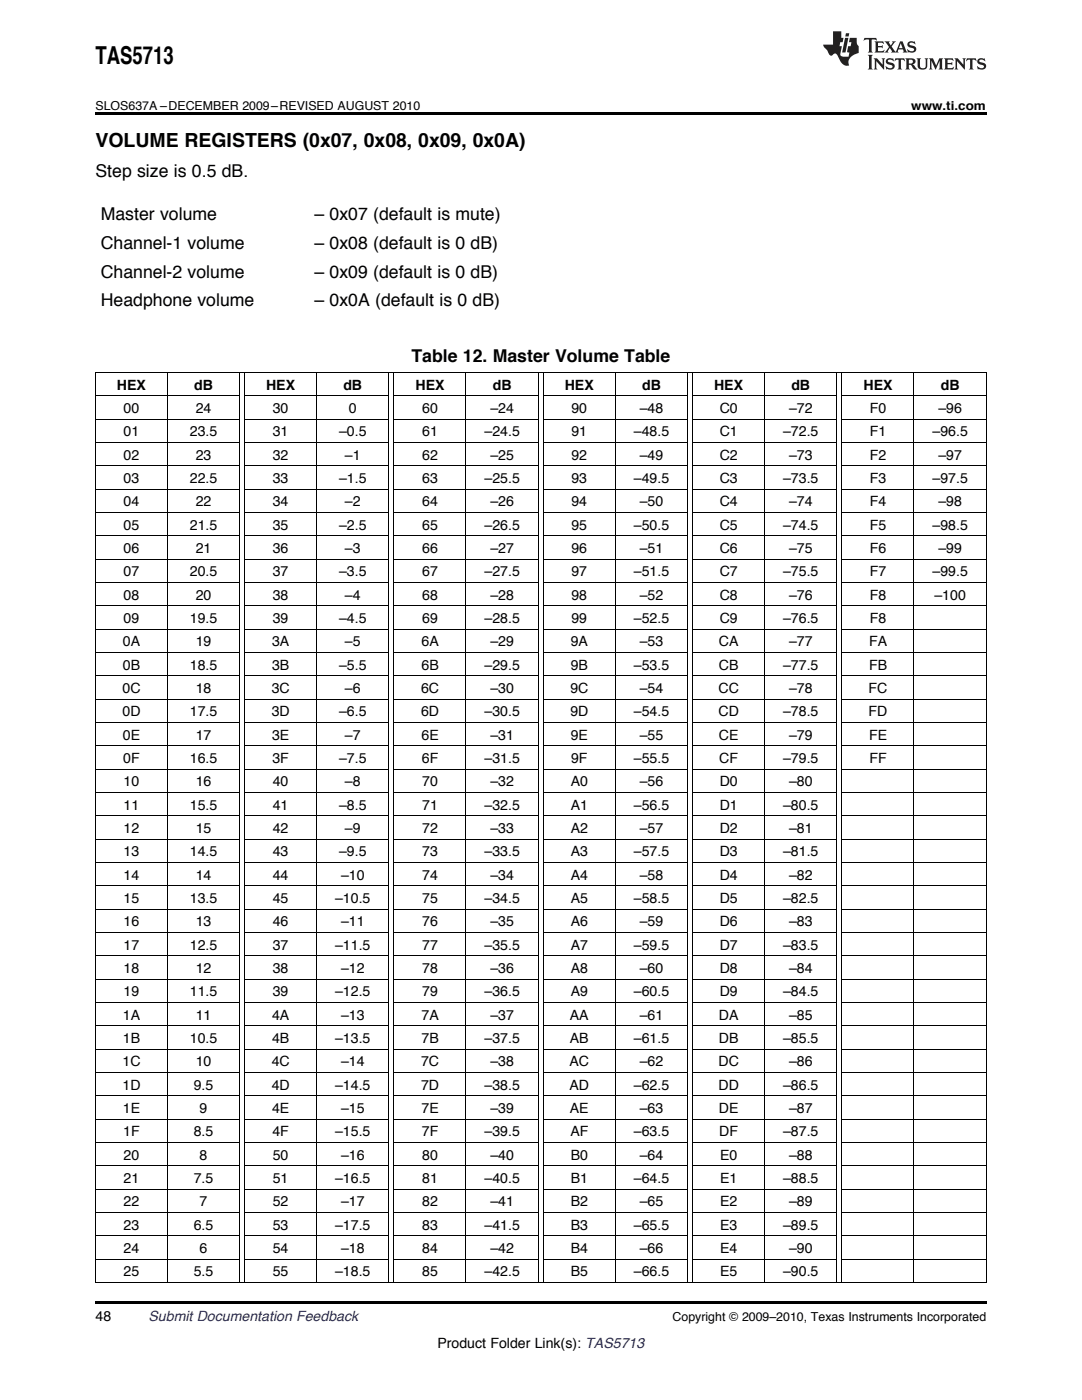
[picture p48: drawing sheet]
<svg xmlns="http://www.w3.org/2000/svg" width="216mm" height="279mm" viewBox="0 0 216 279" stroke-linecap="round" stroke-linejoin="round" font-family="sans-serif">
<defs><g id="words">
<text font-size="4.9" x="19" y="12.8">TAS5713</text>
<text font-size="3.9" x="19" y="29.3">VOLUME REGISTERS (0x07, 0x08, 0x09, 0x0A)</text>
<g font-size="3.5">
<text x="19" y="35.3">Step size is 0.5 dB.</text>
<text x="20.1" y="44">Master volume</text>
<text x="62.8" y="44">– 0x07 (default is mute)</text>
<text x="20.1" y="49.7">Channel-1 volume</text>
<text x="62.8" y="49.7">– 0x08 (default is 0 dB)</text>
<text x="20.1" y="55.4">Channel-2 volume</text>
<text x="62.8" y="55.4">– 0x09 (default is 0 dB)</text>
<text x="20.1" y="61.1">Headphone volume</text>
<text x="62.8" y="61.1">– 0x0A (default is 0 dB)</text>
<text x="82.1" y="72.2">Table 12. Master Volume Table</text>
</g>
<g font-size="2.8">
<text x="23.3" y="77.8">HEX</text>
<text x="38.7" y="77.8">dB</text>
<text x="53.1" y="77.8">HEX</text>
<text x="68.5" y="77.8">dB</text>
<text x="82.9" y="77.8">HEX</text>
<text x="98.3" y="77.8">dB</text>
<text x="112.7" y="77.8">HEX</text>
<text x="128.1" y="77.8">dB</text>
<text x="142.5" y="77.8">HEX</text>
<text x="157.9" y="77.8">dB</text>
<text x="172.3" y="77.8">HEX</text>
<text x="187.7" y="77.8">dB</text>
<text x="24.7" y="82.4">00</text>
<text x="39.1" y="82.4">24</text>
<text x="54.4" y="82.4">30</text>
<text x="69.6" y="82.4">0</text>
<text x="84.2" y="82.4">60</text>
<text x="97.9" y="82.4">–24</text>
<text x="114" y="82.4">90</text>
<text x="127.7" y="82.4">–48</text>
<text x="143.6" y="82.4">C0</text>
<text x="157.4" y="82.4">–72</text>
<text x="173.6" y="82.4">F0</text>
<text x="187.3" y="82.4">–96</text>
<text x="24.7" y="87.1">01</text>
<text x="37.9" y="87.1">23.5</text>
<text x="54.4" y="87.1">31</text>
<text x="67.7" y="87.1">–0.5</text>
<text x="84.2" y="87.1">61</text>
<text x="96.7" y="87.1">–24.5</text>
<text x="114" y="87.1">91</text>
<text x="126.5" y="87.1">–48.5</text>
<text x="143.6" y="87.1">C1</text>
<text x="156.3" y="87.1">–72.5</text>
<text x="173.6" y="87.1">F1</text>
<text x="186.1" y="87.1">–96.5</text>
<text x="24.7" y="91.7">02</text>
<text x="39.1" y="91.7">23</text>
<text x="54.4" y="91.7">32</text>
<text x="68.8" y="91.7">–1</text>
<text x="84.2" y="91.7">62</text>
<text x="97.9" y="91.7">–25</text>
<text x="114" y="91.7">92</text>
<text x="127.7" y="91.7">–49</text>
<text x="143.6" y="91.7">C2</text>
<text x="157.4" y="91.7">–73</text>
<text x="173.6" y="91.7">F2</text>
<text x="187.3" y="91.7">–97</text>
<text x="24.7" y="96.4">03</text>
<text x="24.7" y="101">04</text>
<text x="37.9" y="96.4">22.5</text>
<text x="39.1" y="101">22</text>
<text x="54.4" y="96.4">33</text>
<text x="54.4" y="101">34</text>
<text x="67.7" y="96.4">–1.5</text>
<text x="68.8" y="101">–2</text>
<text x="84.2" y="96.4">63</text>
<text x="84.2" y="101">64</text>
<text x="96.7" y="96.4">–25.5</text>
<text x="97.9" y="101">–26</text>
<text x="114" y="96.4">93</text>
<text x="114" y="101">94</text>
<text x="126.5" y="96.4">–49.5</text>
<text x="127.7" y="101">–50</text>
<text x="143.6" y="96.4">C3</text>
<text x="143.6" y="101">C4</text>
<text x="156.3" y="96.4">–73.5</text>
<text x="157.4" y="101">–74</text>
<text x="173.6" y="96.4">F3</text>
<text x="173.6" y="101">F4</text>
<text x="186.1" y="96.4">–97.5</text>
<text x="187.3" y="101">–98</text>
<text x="24.7" y="105.7">05</text>
<text x="37.9" y="105.7">21.5</text>
<text x="54.4" y="105.7">35</text>
<text x="67.7" y="105.7">–2.5</text>
<text x="84.2" y="105.7">65</text>
<text x="96.7" y="105.7">–26.5</text>
<text x="114" y="105.7">95</text>
<text x="126.5" y="105.7">–50.5</text>
<text x="143.6" y="105.7">C5</text>
<text x="156.3" y="105.7">–74.5</text>
<text x="173.6" y="105.7">F5</text>
<text x="186.1" y="105.7">–98.5</text>
<text x="24.7" y="110.3">06</text>
<text x="39.1" y="110.3">21</text>
<text x="54.4" y="110.3">36</text>
<text x="68.8" y="110.3">–3</text>
<text x="84.2" y="110.3">66</text>
<text x="97.9" y="110.3">–27</text>
<text x="114" y="110.3">96</text>
<text x="127.7" y="110.3">–51</text>
<text x="143.6" y="110.3">C6</text>
<text x="157.4" y="110.3">–75</text>
<text x="173.6" y="110.3">F6</text>
<text x="187.3" y="110.3">–99</text>
<text x="24.7" y="115">07</text>
<text x="24.7" y="119.7">08</text>
<text x="37.9" y="115">20.5</text>
<text x="39.1" y="119.7">20</text>
<text x="54.4" y="115">37</text>
<text x="54.4" y="119.7">38</text>
<text x="67.7" y="115">–3.5</text>
<text x="68.8" y="119.7">–4</text>
<text x="84.2" y="115">67</text>
<text x="84.2" y="119.7">68</text>
<text x="96.7" y="115">–27.5</text>
<text x="97.9" y="119.7">–28</text>
<text x="114" y="115">97</text>
<text x="114" y="119.7">98</text>
<text x="126.5" y="115">–51.5</text>
<text x="127.7" y="119.7">–52</text>
<text x="143.6" y="115">C7</text>
<text x="143.6" y="119.7">C8</text>
<text x="156.3" y="115">–75.5</text>
<text x="157.4" y="119.7">–76</text>
<text x="173.6" y="115">F7</text>
<text x="173.6" y="119.7">F8</text>
<text x="186.1" y="115">–99.5</text>
<text x="186.5" y="119.7">–100</text>
<text x="24.7" y="124.3">09</text>
<text x="37.9" y="124.3">19.5</text>
<text x="54.4" y="124.3">39</text>
<text x="67.7" y="124.3">–4.5</text>
<text x="84.2" y="124.3">69</text>
<text x="96.7" y="124.3">–28.5</text>
<text x="114" y="124.3">99</text>
<text x="126.5" y="124.3">–52.5</text>
<text x="143.6" y="124.3">C9</text>
<text x="156.3" y="124.3">–76.5</text>
<text x="173.6" y="124.3">F8</text>
<text x="24.5" y="129">0A</text>
<text x="39.1" y="129">19</text>
<text x="54.3" y="129">3A</text>
<text x="68.8" y="129">–5</text>
<text x="84.1" y="129">6A</text>
<text x="97.9" y="129">–29</text>
<text x="113.9" y="129">9A</text>
<text x="127.7" y="129">–53</text>
<text x="143.4" y="129">CA</text>
<text x="157.4" y="129">–77</text>
<text x="173.4" y="129">FA</text>
<text x="24.5" y="133.6">0B</text>
<text x="37.9" y="133.6">18.5</text>
<text x="54.3" y="133.6">3B</text>
<text x="67.7" y="133.6">–5.5</text>
<text x="84.1" y="133.6">6B</text>
<text x="96.7" y="133.6">–29.5</text>
<text x="113.9" y="133.6">9B</text>
<text x="126.5" y="133.6">–53.5</text>
<text x="143.4" y="133.6">CB</text>
<text x="156.3" y="133.6">–77.5</text>
<text x="173.4" y="133.6">FB</text>
<text x="24.4" y="138.3">0C</text>
<text x="24.4" y="142.9">0D</text>
<text x="37.9" y="142.9">17.5</text>
<text x="39.1" y="138.3">18</text>
<text x="54.2" y="138.3">3C</text>
<text x="54.2" y="142.9">3D</text>
<text x="67.7" y="142.9">–6.5</text>
<text x="68.8" y="138.3">–6</text>
<text x="84" y="138.3">6C</text>
<text x="84" y="142.9">6D</text>
<text x="96.7" y="142.9">–30.5</text>
<text x="97.9" y="138.3">–30</text>
<text x="113.8" y="138.3">9C</text>
<text x="113.8" y="142.9">9D</text>
<text x="126.5" y="142.9">–54.5</text>
<text x="127.7" y="138.3">–54</text>
<text x="143.4" y="138.3">CC</text>
<text x="143.4" y="142.9">CD</text>
<text x="156.3" y="142.9">–78.5</text>
<text x="157.4" y="138.3">–78</text>
<text x="173.3" y="138.3">FC</text>
<text x="173.3" y="142.9">FD</text>
<text x="24.5" y="147.6">0E</text>
<text x="39.1" y="147.6">17</text>
<text x="54.3" y="147.6">3E</text>
<text x="68.8" y="147.6">–7</text>
<text x="84.1" y="147.6">6E</text>
<text x="97.9" y="147.6">–31</text>
<text x="113.9" y="147.6">9E</text>
<text x="127.7" y="147.6">–55</text>
<text x="143.4" y="147.6">CE</text>
<text x="157.4" y="147.6">–79</text>
<text x="173.4" y="147.6">FE</text>
<text x="24.6" y="152.3">0F</text>
<text x="37.9" y="152.3">16.5</text>
<text x="54.4" y="152.3">3F</text>
<text x="67.7" y="152.3">–7.5</text>
<text x="84.2" y="152.3">6F</text>
<text x="96.7" y="152.3">–31.5</text>
<text x="113.9" y="152.3">9F</text>
<text x="126.5" y="152.3">–55.5</text>
<text x="143.5" y="152.3">CF</text>
<text x="156.3" y="152.3">–79.5</text>
<text x="173.5" y="152.3">FF</text>
<text x="24.7" y="156.9">10</text>
<text x="24.7" y="161.6">11</text>
<text x="37.9" y="161.6">15.5</text>
<text x="39.1" y="156.9">16</text>
<text x="54.4" y="156.9">40</text>
<text x="54.4" y="161.6">41</text>
<text x="67.7" y="161.6">–8.5</text>
<text x="68.8" y="156.9">–8</text>
<text x="84.2" y="156.9">70</text>
<text x="84.2" y="161.6">71</text>
<text x="96.7" y="161.6">–32.5</text>
<text x="97.9" y="156.9">–32</text>
<text x="113.9" y="156.9">A0</text>
<text x="113.9" y="161.6">A1</text>
<text x="126.5" y="161.6">–56.5</text>
<text x="127.7" y="156.9">–56</text>
<text x="143.6" y="156.9">D0</text>
<text x="143.6" y="161.6">D1</text>
<text x="156.3" y="161.6">–80.5</text>
<text x="157.4" y="156.9">–80</text>
<text x="24.7" y="166.2">12</text>
<text x="39.1" y="166.2">15</text>
<text x="54.4" y="166.2">42</text>
<text x="68.8" y="166.2">–9</text>
<text x="84.2" y="166.2">72</text>
<text x="97.9" y="166.2">–33</text>
<text x="113.9" y="166.2">A2</text>
<text x="127.7" y="166.2">–57</text>
<text x="143.6" y="166.2">D2</text>
<text x="157.4" y="166.2">–81</text>
<text x="24.7" y="170.9">13</text>
<text x="37.9" y="170.9">14.5</text>
<text x="54.4" y="170.9">43</text>
<text x="67.7" y="170.9">–9.5</text>
<text x="84.2" y="170.9">73</text>
<text x="96.7" y="170.9">–33.5</text>
<text x="113.9" y="170.9">A3</text>
<text x="126.5" y="170.9">–57.5</text>
<text x="143.6" y="170.9">D3</text>
<text x="156.3" y="170.9">–81.5</text>
<text x="24.7" y="175.5">14</text>
<text x="39.1" y="175.5">14</text>
<text x="54.4" y="175.5">44</text>
<text x="68.1" y="175.5">–10</text>
<text x="84.2" y="175.5">74</text>
<text x="97.9" y="175.5">–34</text>
<text x="113.9" y="175.5">A4</text>
<text x="127.7" y="175.5">–58</text>
<text x="143.6" y="175.5">D4</text>
<text x="157.4" y="175.5">–82</text>
<text x="24.7" y="180.2">15</text>
<text x="24.7" y="184.9">16</text>
<text x="37.9" y="180.2">13.5</text>
<text x="39.1" y="184.9">13</text>
<text x="54.4" y="180.2">45</text>
<text x="54.4" y="184.9">46</text>
<text x="66.9" y="180.2">–10.5</text>
<text x="68.1" y="184.9">–11</text>
<text x="84.2" y="180.2">75</text>
<text x="84.2" y="184.9">76</text>
<text x="96.7" y="180.2">–34.5</text>
<text x="97.9" y="184.9">–35</text>
<text x="113.9" y="180.2">A5</text>
<text x="113.9" y="184.9">A6</text>
<text x="126.5" y="180.2">–58.5</text>
<text x="127.7" y="184.9">–59</text>
<text x="143.6" y="180.2">D5</text>
<text x="143.6" y="184.9">D6</text>
<text x="156.3" y="180.2">–82.5</text>
<text x="157.4" y="184.9">–83</text>
<text x="24.7" y="189.5">17</text>
<text x="37.9" y="189.5">12.5</text>
<text x="54.4" y="189.5">37</text>
<text x="66.9" y="189.5">–11.5</text>
<text x="84.2" y="189.5">77</text>
<text x="96.7" y="189.5">–35.5</text>
<text x="113.9" y="189.5">A7</text>
<text x="126.5" y="189.5">–59.5</text>
<text x="143.6" y="189.5">D7</text>
<text x="156.3" y="189.5">–83.5</text>
<text x="24.7" y="194.2">18</text>
<text x="39.1" y="194.2">12</text>
<text x="54.4" y="194.2">38</text>
<text x="68.1" y="194.2">–12</text>
<text x="84.2" y="194.2">78</text>
<text x="97.9" y="194.2">–36</text>
<text x="113.9" y="194.2">A8</text>
<text x="127.7" y="194.2">–60</text>
<text x="143.6" y="194.2">D8</text>
<text x="157.4" y="194.2">–84</text>
<text x="24.5" y="203.5">1A</text>
<text x="24.7" y="198.8">19</text>
<text x="37.9" y="198.8">11.5</text>
<text x="39.1" y="203.5">11</text>
<text x="54.3" y="203.5">4A</text>
<text x="54.4" y="198.8">39</text>
<text x="66.9" y="198.8">–12.5</text>
<text x="68.1" y="203.5">–13</text>
<text x="84.1" y="203.5">7A</text>
<text x="84.2" y="198.8">79</text>
<text x="96.7" y="198.8">–36.5</text>
<text x="97.9" y="203.5">–37</text>
<text x="113.7" y="203.5">AA</text>
<text x="113.9" y="198.8">A9</text>
<text x="126.5" y="198.8">–60.5</text>
<text x="127.7" y="203.5">–61</text>
<text x="143.4" y="203.5">DA</text>
<text x="143.6" y="198.8">D9</text>
<text x="156.3" y="198.8">–84.5</text>
<text x="157.4" y="203.5">–85</text>
<text x="24.5" y="208.1">1B</text>
<text x="37.9" y="208.1">10.5</text>
<text x="54.3" y="208.1">4B</text>
<text x="66.9" y="208.1">–13.5</text>
<text x="84.1" y="208.1">7B</text>
<text x="96.7" y="208.1">–37.5</text>
<text x="113.7" y="208.1">AB</text>
<text x="126.5" y="208.1">–61.5</text>
<text x="143.4" y="208.1">DB</text>
<text x="156.3" y="208.1">–85.5</text>
<text x="24.4" y="212.8">1C</text>
<text x="39.1" y="212.8">10</text>
<text x="54.2" y="212.8">4C</text>
<text x="68.1" y="212.8">–14</text>
<text x="84" y="212.8">7C</text>
<text x="97.9" y="212.8">–38</text>
<text x="113.6" y="212.8">AC</text>
<text x="127.7" y="212.8">–62</text>
<text x="143.4" y="212.8">DC</text>
<text x="157.4" y="212.8">–86</text>
<text x="24.4" y="217.5">1D</text>
<text x="38.7" y="217.5">9.5</text>
<text x="54.2" y="217.5">4D</text>
<text x="66.9" y="217.5">–14.5</text>
<text x="84" y="217.5">7D</text>
<text x="96.7" y="217.5">–38.5</text>
<text x="113.6" y="217.5">AD</text>
<text x="126.5" y="217.5">–62.5</text>
<text x="143.4" y="217.5">DD</text>
<text x="156.3" y="217.5">–86.5</text>
<text x="24.5" y="222.1">1E</text>
<text x="24.6" y="226.8">1F</text>
<text x="38.7" y="226.8">8.5</text>
<text x="39.8" y="222.1">9</text>
<text x="54.3" y="222.1">4E</text>
<text x="54.4" y="226.8">4F</text>
<text x="66.9" y="226.8">–15.5</text>
<text x="68.1" y="222.1">–15</text>
<text x="84.1" y="222.1">7E</text>
<text x="84.2" y="226.8">7F</text>
<text x="96.7" y="226.8">–39.5</text>
<text x="97.9" y="222.1">–39</text>
<text x="113.7" y="222.1">AE</text>
<text x="113.8" y="226.8">AF</text>
<text x="126.5" y="226.8">–63.5</text>
<text x="127.7" y="222.1">–63</text>
<text x="143.4" y="222.1">DE</text>
<text x="143.5" y="226.8">DF</text>
<text x="156.3" y="226.8">–87.5</text>
<text x="157.4" y="222.1">–87</text>
<text x="24.7" y="231.4">20</text>
<text x="39.8" y="231.4">8</text>
<text x="54.4" y="231.4">50</text>
<text x="68.1" y="231.4">–16</text>
<text x="84.2" y="231.4">80</text>
<text x="97.9" y="231.4">–40</text>
<text x="113.9" y="231.4">B0</text>
<text x="127.7" y="231.4">–64</text>
<text x="143.7" y="231.4">E0</text>
<text x="157.4" y="231.4">–88</text>
<text x="24.7" y="236.1">21</text>
<text x="38.7" y="236.1">7.5</text>
<text x="54.4" y="236.1">51</text>
<text x="66.9" y="236.1">–16.5</text>
<text x="84.2" y="236.1">81</text>
<text x="96.7" y="236.1">–40.5</text>
<text x="113.9" y="236.1">B1</text>
<text x="126.5" y="236.1">–64.5</text>
<text x="143.7" y="236.1">E1</text>
<text x="156.3" y="236.1">–88.5</text>
<text x="24.7" y="240.7">22</text>
<text x="24.7" y="245.4">23</text>
<text x="38.7" y="245.4">6.5</text>
<text x="39.8" y="240.7">7</text>
<text x="54.4" y="240.7">52</text>
<text x="54.4" y="245.4">53</text>
<text x="66.9" y="245.4">–17.5</text>
<text x="68.1" y="240.7">–17</text>
<text x="84.2" y="240.7">82</text>
<text x="84.2" y="245.4">83</text>
<text x="96.7" y="245.4">–41.5</text>
<text x="97.9" y="240.7">–41</text>
<text x="113.9" y="240.7">B2</text>
<text x="113.9" y="245.4">B3</text>
<text x="126.5" y="245.4">–65.5</text>
<text x="127.7" y="240.7">–65</text>
<text x="143.7" y="240.7">E2</text>
<text x="143.7" y="245.4">E3</text>
<text x="156.3" y="245.4">–89.5</text>
<text x="157.4" y="240.7">–89</text>
<text x="24.7" y="250">24</text>
<text x="39.8" y="250">6</text>
<text x="54.4" y="250">54</text>
<text x="68.1" y="250">–18</text>
<text x="84.2" y="250">84</text>
<text x="97.9" y="250">–42</text>
<text x="113.9" y="250">B4</text>
<text x="127.7" y="250">–66</text>
<text x="143.7" y="250">E4</text>
<text x="157.4" y="250">–90</text>
<text x="24.7" y="254.7">25</text>
<text x="38.7" y="254.7">5.5</text>
<text x="54.4" y="254.7">55</text>
<text x="66.9" y="254.7">–18.5</text>
<text x="84.2" y="254.7">85</text>
<text x="96.7" y="254.7">–42.5</text>
<text x="113.9" y="254.7">B5</text>
<text x="126.5" y="254.7">–66.5</text>
<text x="143.7" y="254.7">E5</text>
<text x="156.3" y="254.7">–90.5</text>
<text x="19" y="263.6">48</text>
<text x="87.3" y="269">Product Folder Link(s): TAS5713</text>
</g>
<text font-size="2.8" fill="#0000c8" x="29.6" y="263.6">Submit Documentation Feedback</text>
<g font-size="2.5">
<text x="19" y="21.9">SLOS637A –DECEMBER 2009–REVISED AUGUST 2010</text>
<text x="181.8" y="21.9">www.ti.com</text>
<text x="134.2" y="263.6">Copyright © 2009–2010, Texas Instruments Incorporated</text>
</g>
</g></defs>
<g fill="#231f20">
<path d="M172.5 7.6l-.1 .5 .4-.2h.6v.1v2.1l-.2 .4h.9l-.2-.4v-2.1l.1-.1h.5l.5 .2-.2-.5zM174.5 8.3l.2 .3v1.5l-.2 .4h1.8l.2-.6a1.04 1.04 0 0 1-1.3 .2v-.7h.6l.3 .2v-.6l-.3 .2h-.6v-.6l.8-.1 .4 .3-.2-.5zM176.5 8.3l.9 1.1-.9 1.1h.8l-.2-.2 .4-.7 .5 .7-.2 .2h1.5l-.2-.2 .2-.4h.9l.1 .4-.2 .2h1l-.3-.3-.7-1.9h-.5l-.9 2-.8-1 .9-1h-.8l.1 .3-.4 .5-.3-.6 .1-.2zM179.7 8.6l.4 1h-.7zM181.3 8.4a.63 .63 0 0 0-.2 .7 .63 .63 0 0 0 .6 .4l.6 .2 .1 .2a.75 .75 0 0 1-.7 .4 .75 .75 0 0 1-.6-.5l.1 .7 .1-.1a1.11 1.11 0 0 0 1.5-.6 1.13 1.13 0 0 0-1.2-.8l-.1-.4a1.04 1.04 0 0 1 1.2 .2l-.2-.5-.2 .1-.4-.2zM173.2 10.9l.2 .4v2.2l-.2 .4h1l-.3-.4v-2.2l.3-.4zM174.3 11.6l.3 .4v1.5l-.3 .4h.8l-.2-.4v-1.3l1.5 1.7v-1.9l.2-.4h-.7l.2 .4v.9l-1.1-1.3zM177 11.8a.62 .62 0 0 0-.2 .7 .62 .62 0 0 0 .6 .4l.6 .1 .1 .3a.76 .76 0 0 1-.7 .3 .76 .76 0 0 1-.7-.4l.2 .7 .1-.1a1.11 1.11 0 0 0 1.5-.6 1.13 1.13 0 0 0-1.2-.8l-.1-.4a1.04 1.04 0 0 1 1.2 .2l-.2-.6-.2 .1-.5-.1zM178.7 11.6l-.2 .6a.61 .61 0 0 1 .8-.3v1.6l-.2 .4h.9l-.2-.4v-1.6a.63 .63 0 0 1 .7 .3l-.1-.6zM180.6 11.6l.3 .4v1.5l-.3 .4h1l-.2-.2-.1-.8 .6 .2a.76 .76 0 0 0 1.2 .7l-1-1a.58 .58 0 0 0 .6-.5 .58 .58 0 0 0-.5-.6zM181.4 11.9h.1a.45 .45 0 0 1 .5 .1 .45 .45 0 0 1 .1 .5l-.8 .2zM182.9 11.6l.2 .2a2.17 2.17 0 0 0 .3 1.9 .99 .99 0 0 0 1.6-.6v-1.1l.2-.4h-.7l.2 .2a1.92 1.92 0 0 1-.2 1.8 .6 .6 0 0 1-.9-.5v-1.1l.2-.4zM185.4 11.6l.2 .4v1.5l-.2 .4h.7l-.2-.4v-1.4l.8 1.8 .8-1.8v1.4l-.2 .4h.9l-.2-.4v-1.5l.2-.4h-.8l-.6 1.5-.6-1.5zM188.4 11.6l.2 .4v1.5l-.2 .4h1.8l.1-.6a1.04 1.04 0 0 1-1.2 .1v-.6h.5l.4 .2v-.6l-.4 .2h-.5v-.7h.8l.3 .3-.1-.6zM190.5 11.6l.2 .4v1.5l-.2 .4h.7l-.2-.4v-1.3l1.5 1.7v-1.9l.2-.4h-.7l.2 .4v.9l-1.1-1.3zM192.9 11.6l-.1 .6a.61 .61 0 0 1 .7-.3l.1 1.6-.3 .4h1l-.3-.4 .1-1.6a.63 .63 0 0 1 .7 .3l-.1-.6zM195.2 11.8a.62 .62 0 0 0-.2 .7 .62 .62 0 0 0 .6 .4l.6 .1 .1 .3a.76 .76 0 0 1-.7 .3 .76 .76 0 0 1-.6-.4l.1 .7 .1-.1a1.11 1.11 0 0 0 1.6-.6 1.13 1.13 0 0 0-1.3-.8l-.1-.4a1.04 1.04 0 0 1 1.2 .2l-.1-.6-.2 .1-.5-.1z"/>
<path d="M166.2 6.3v2.6h-1.9v.4l.8 .9a.91 .91 0 0 0 1 .8 .56 .56 0 0 1 .5-.3 .56 .56 0 0 1 .5 .3l.4 .8a1.53 1.53 0 0 0 1.9 1.2 1.54 1.54 0 0 1 1-2.1l.9-.3v-1.4a1.52 1.52 0 0 1-.4-1.6h-1.3l-.2 .8h.5l-.2 .8h-.5l-.1 1v.2l.4 .1-.2 .8a1.93 1.93 0 0 1-1.6-.3l.3-1.8h-.5l.2-.8h.4l.2-.8h-.4v-1.3zM168.6 7.6l-.6 2.9h.7l.6-2.9zM168.8 6.6l-.1 .7h.6l.2-.7z"/>
</g>
<path d="M19 22.5h177.8v.5h-177.8zM47.8 74.3h1v.1h-1zM77.6 74.3h1v.1h-1zM107.4 74.3h1v.1h-1zM137.2 74.3h1v.1h-1zM167 74.3h1v.1h-1zM19 259.7h177.8v.5h-177.8z" fill="#000"/>
<g fill="none" stroke="#000" stroke-width=".2">
<path d="M19 79h28.8M19 74.3h28.8M19.1 74.4v181.6M33.4 74.4v181.6M47.8 74.4v181.6M48.8 74.4v181.6M48.8 79h28.8M48.8 74.3h28.8M63.2 74.4v181.6M77.6 74.4v181.6M78.6 74.4v181.6M78.6 79h28.8"/>
<path d="M78.6 74.3h28.8M93 74.4v181.6M107.4 74.4v181.6M108.4 74.4v181.6M108.4 79h28.8M108.4 74.3h28.8M122.8 74.4v181.6M137.2 74.4v181.6M138.2 74.4v181.6M138.2 79h28.8M138.2 74.3h28.8M152.6 74.4v181.6"/>
<path d="M167 74.4v181.6M168 74.4v181.6M168 79h28.8M168 74.3h28.8M182.4 74.4v181.6M196.8 74.4v181.6M19 97.6h28.8M19 92.9h28.8M19 88.3h28.8M19 83.6h28.8M48.8 97.6h28.8M48.8 92.9h28.8"/>
<path d="M48.8 88.3h28.8M48.8 83.6h28.8M78.6 97.6h28.8M78.6 92.9h28.8M78.6 88.3h28.8M78.6 83.6h28.8M108.4 97.6h28.8M108.4 92.9h28.8M108.4 88.3h28.8M108.4 83.6h28.8M138.2 97.6h28.8M138.2 92.9h28.8"/>
<path d="M138.2 88.3h28.8M138.2 83.6h28.8M168 97.6h28.8M168 92.9h28.8M168 88.3h28.8M168 83.6h28.8M19 116.2h28.8M19 111.6h28.8M19 106.9h28.8M19 102.3h28.8M48.8 116.2h28.8M48.8 111.6h28.8"/>
<path d="M48.8 106.9h28.8M48.8 102.3h28.8M78.6 116.2h28.8M78.6 111.6h28.8M78.6 106.9h28.8M78.6 102.3h28.8M108.4 116.2h28.8M108.4 111.6h28.8M108.4 106.9h28.8M108.4 102.3h28.8M138.2 116.2h28.8M138.2 111.6h28.8"/>
<path d="M138.2 106.9h28.8M138.2 102.3h28.8M168 116.2h28.8M168 111.6h28.8M168 106.9h28.8M168 102.3h28.8M19 139.5h28.8M19 134.8h28.8M19 130.2h28.8M19 125.5h28.8M19 120.9h28.8M48.8 139.5h28.8"/>
<path d="M48.8 134.8h28.8M48.8 130.2h28.8M48.8 125.5h28.8M48.8 120.9h28.8M78.6 139.5h28.8M78.6 134.8h28.8M78.6 130.2h28.8M78.6 125.5h28.8M78.6 120.9h28.8M108.4 139.5h28.8M108.4 134.8h28.8M108.4 130.2h28.8"/>
<path d="M108.4 125.5h28.8M108.4 120.9h28.8M138.2 139.5h28.8M138.2 134.8h28.8M138.2 130.2h28.8M138.2 125.5h28.8M138.2 120.9h28.8M168 139.5h28.8M168 134.8h28.8M168 130.2h28.8M168 125.5h28.8M168 120.9h28.8"/>
<path d="M19 158.1h28.8M19 153.5h28.8M19 148.8h28.8M19 144.2h28.8M48.8 158.1h28.8M48.8 153.5h28.8M48.8 148.8h28.8M48.8 144.2h28.8M78.6 158.1h28.8M78.6 153.5h28.8M78.6 148.8h28.8M78.6 144.2h28.8"/>
<path d="M108.4 158.1h28.8M108.4 153.5h28.8M108.4 148.8h28.8M108.4 144.2h28.8M138.2 158.1h28.8M138.2 153.5h28.8M138.2 148.8h28.8M138.2 144.2h28.8M168 158.1h28.8M168 153.5h28.8M168 148.8h28.8M168 144.2h28.8"/>
<path d="M19 176.8h28.8M19 172.1h28.8M19 167.4h28.8M19 162.8h28.8M48.8 176.8h28.8M48.8 172.1h28.8M48.8 167.4h28.8M48.8 162.8h28.8M78.6 176.8h28.8M78.6 172.1h28.8M78.6 167.4h28.8M78.6 162.8h28.8"/>
<path d="M108.4 176.8h28.8M108.4 172.1h28.8M108.4 167.4h28.8M108.4 162.8h28.8M138.2 176.8h28.8M138.2 172.1h28.8M138.2 167.4h28.8M138.2 162.8h28.8M168 176.8h28.8M168 172.1h28.8M168 167.4h28.8M168 162.8h28.8"/>
<path d="M19 195.4h28.8M19 190.7h28.8M19 186.1h28.8M19 181.4h28.8M48.8 195.4h28.8M48.8 190.7h28.8M48.8 186.1h28.8M48.8 181.4h28.8M78.6 195.4h28.8M78.6 190.7h28.8M78.6 186.1h28.8M78.6 181.4h28.8"/>
<path d="M108.4 195.4h28.8M108.4 190.7h28.8M108.4 186.1h28.8M108.4 181.4h28.8M138.2 195.4h28.8M138.2 190.7h28.8M138.2 186.1h28.8M138.2 181.4h28.8M168 195.4h28.8M168 190.7h28.8M168 186.1h28.8M168 181.4h28.8"/>
<path d="M19 218.7h28.8M19 214h28.8M19 209.4h28.8M19 204.7h28.8M19 200h28.8M48.8 218.7h28.8M48.8 214h28.8M48.8 209.4h28.8M48.8 204.7h28.8M48.8 200h28.8M78.6 218.7h28.8M78.6 214h28.8"/>
<path d="M78.6 209.4h28.8M78.6 204.7h28.8M78.6 200h28.8M108.4 218.7h28.8M108.4 214h28.8M108.4 209.4h28.8M108.4 204.7h28.8M108.4 200h28.8M138.2 218.7h28.8M138.2 214h28.8M138.2 209.4h28.8M138.2 204.7h28.8"/>
<path d="M138.2 200h28.8M168 218.7h28.8M168 214h28.8M168 209.4h28.8M168 204.7h28.8M168 200h28.8M19 237.3h28.8M19 232.6h28.8M19 228h28.8M19 223.3h28.8M48.8 237.3h28.8M48.8 232.6h28.8"/>
<path d="M48.8 228h28.8M48.8 223.3h28.8M78.6 237.3h28.8M78.6 232.6h28.8M78.6 228h28.8M78.6 223.3h28.8M108.4 237.3h28.8M108.4 232.6h28.8M108.4 228h28.8M108.4 223.3h28.8M138.2 237.3h28.8M138.2 232.6h28.8"/>
<path d="M138.2 228h28.8M138.2 223.3h28.8M168 237.3h28.8M168 232.6h28.8M168 228h28.8M168 223.3h28.8M19 255.9h177.8M19 251.3h28.8M19 246.6h28.8M19 242h28.8M48.8 251.3h28.8M48.8 246.6h28.8"/>
<path d="M48.8 242h28.8M78.6 251.3h28.8M78.6 246.6h28.8M78.6 242h28.8M108.4 251.3h28.8M108.4 246.6h28.8M108.4 242h28.8M138.2 251.3h28.8M138.2 246.6h28.8M138.2 242h28.8M168 251.3h28.8M168 246.6h28.8"/>
<path d="M168 242h28.8"/>
</g>
<use href="#words"/>
</svg>
